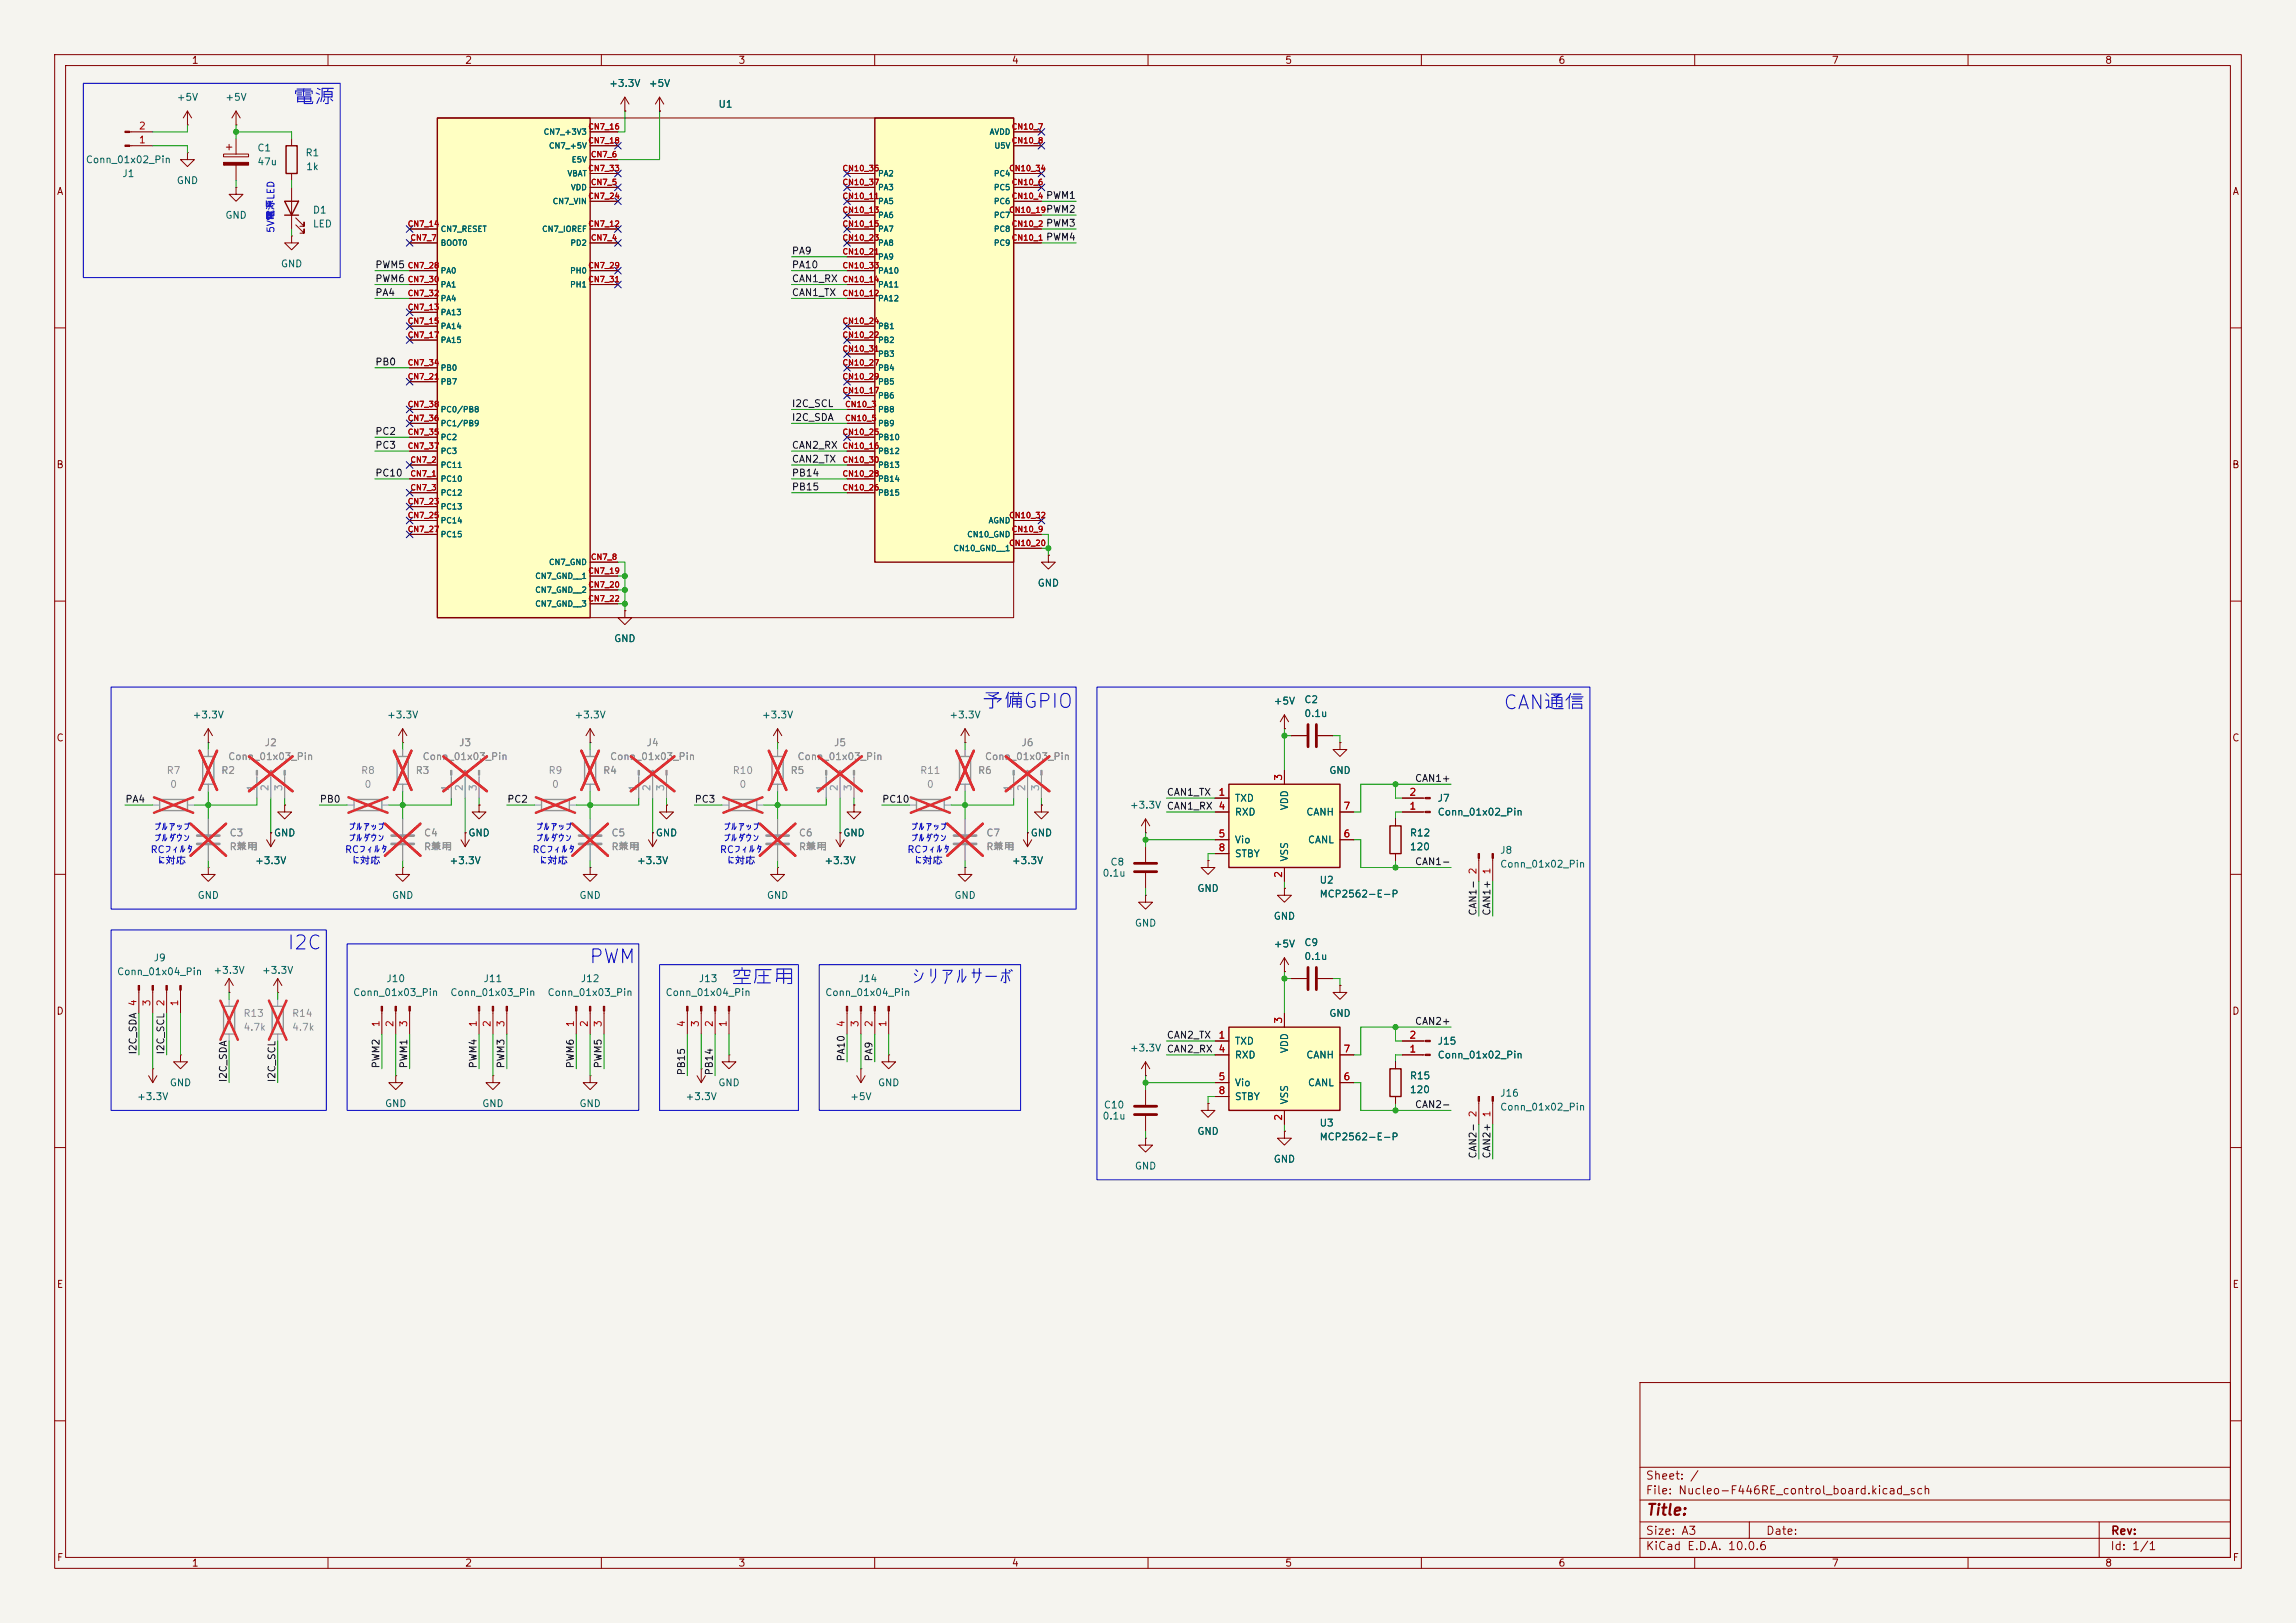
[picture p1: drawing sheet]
<svg xmlns="http://www.w3.org/2000/svg" width="420mm" height="297mm" viewBox="0 0 420 297" stroke-linecap="round" stroke-linejoin="round" font-family="sans-serif">
<defs><g id="words">
<g font-size="2.5" fill="#0000c2">
<text x="53.6" y="19.7">電源</text>
<text x="179.5" y="130.2">予備GPIO</text>
<text x="274.8" y="130.5">CAN通信</text>
<text x="52.4" y="174.4">I2C</text>
<text x="107.6" y="176.9">PWM</text>
<text x="133.7" y="180.8">空圧用</text>
<text x="166.4" y="180.8">シリアルサーボ</text>
</g>
<text font-size="2" fill="#840000" x="301" y="277.8">Title:</text>
<g font-size="1.5" fill="#840000">
<text x="300.9" y="273.8">File: Nucleo-F446RE_control_board.kicad_sch</text>
<text x="300.9" y="271.1">Sheet: /</text>
<text x="300.9" y="281.2">Size: A3</text>
<text x="322.9" y="281.2">Date:</text>
<text x="386" y="281.2">Rev:</text>
<text x="300.9" y="284">KiCad E.D.A. 10.0.6</text>
<text x="385.9" y="284">Id: 1/1</text>
</g>
<g font-size="1.3" fill="#840000">
<text x="35" y="12">1</text>
<text x="85" y="12">2</text>
<text x="135" y="12">3</text>
<text x="185" y="12">4</text>
<text x="235" y="12">5</text>
<text x="285" y="12">6</text>
<text x="335" y="12">7</text>
<text x="385" y="12">8</text>
<text x="10.3" y="36">A</text>
<text x="408.3" y="36">A</text>
<text x="10.2" y="86">B</text>
<text x="408.2" y="86">B</text>
<text x="10.2" y="136">C</text>
<text x="408.2" y="136">C</text>
<text x="10.2" y="186">D</text>
<text x="408.2" y="186">D</text>
<text x="10.3" y="236">E</text>
<text x="408.3" y="236">E</text>
<text x="10.3" y="286">F</text>
<text x="35" y="287">1</text>
<text x="85" y="287">2</text>
<text x="135" y="287">3</text>
<text x="185" y="287">4</text>
<text x="235" y="287">5</text>
<text x="285" y="287">6</text>
<text x="335" y="287">7</text>
<text x="385" y="287">8</text>
<text x="408.3" y="286">F</text>
</g>
<g font-size="1.3" fill="#006464">
<text x="111.3" y="16.2">+3.3V</text>
<text x="118.6" y="16.2">+5V</text>
<text x="32.2" y="18.7">+5V</text>
<text x="41.1" y="18.7">+5V</text>
<text x="131.3" y="20">U1</text>
<text x="47" y="28">C1</text>
<text x="55.8" y="28.9">R1</text>
<text x="15.6" y="30.2">Conn_01x02_Pin</text>
<text x="22.3" y="32.7">J1</text>
<text x="32.2" y="34">GND</text>
<text x="47" y="30.6">47u</text>
<text x="55.9" y="31.4">1k</text>
<text x="41.1" y="40.3">GND</text>
<text x="57.1" y="39.4">D1</text>
<text x="57.1" y="41.9">LED</text>
<text x="51.3" y="49.2">GND</text>
<text x="189.7" y="107.6">GND</text>
<text x="112.2" y="117.8">GND</text>
<text x="35.1" y="131.8">+3.3V</text>
<text x="70.7" y="131.8">+3.3V</text>
<text x="105" y="131.8">+3.3V</text>
<text x="139.3" y="131.8">+3.3V</text>
<text x="173.6" y="131.8">+3.3V</text>
<text x="232.9" y="129.2">+5V</text>
<text x="238.5" y="129">C2</text>
<text x="238.5" y="131.5">0.1u</text>
<text x="243" y="141.9">GND</text>
<text x="206.6" y="148.3">+3.3V CAN1_RX</text>
<text x="225.8" y="147">TXD</text>
<text x="225.8" y="149.6">RXD</text>
<text x="235.9" y="148.4" transform="rotate(-90 235.9 148.4)">VDD</text>
<text x="238.8" y="149.6">CANH</text>
<text x="262.9" y="147">J7</text>
<text x="262.9" y="149.6">Conn_01x02_Pin</text>
<text x="50" y="153.4">GND</text>
<text x="85.6" y="153.4">GND</text>
<text x="119.9" y="153.4">GND</text>
<text x="154.1" y="153.4">GND</text>
<text x="188.4" y="153.4">GND</text>
<text x="225.8" y="154.6">Vio</text>
<text x="239.1" y="154.6">CANL</text>
<text x="257.8" y="153.4">R12</text>
<text x="257.8" y="155.9">120</text>
<text x="46.6" y="158.4">+3.3V</text>
<text x="82.1" y="158.4">+3.3V</text>
<text x="116.4" y="158.4">+3.3V</text>
<text x="150.7" y="158.4">+3.3V</text>
<text x="185" y="158.4">+3.3V</text>
<text x="201.6" y="160.7">0.1u</text>
<text x="203" y="158.7">C8</text>
<text x="225.8" y="157.2">STBY</text>
<text x="235.9" y="157.8" transform="rotate(-90 235.9 157.8)">VSS</text>
<text x="241.3" y="162">U2</text>
<text x="274.3" y="156.5">J8</text>
<text x="274.3" y="159.1">Conn_01x02_Pin</text>
<text x="36" y="164.8">GND</text>
<text x="71.6" y="164.8">GND</text>
<text x="105.9" y="164.8">GND</text>
<text x="140.2" y="164.8">GND</text>
<text x="174.5" y="164.8">GND</text>
<text x="218.9" y="163.5">GND</text>
<text x="241.3" y="164.5">MCP2562-E-P</text>
<text x="207.5" y="169.9">GND</text>
<text x="232.9" y="168.6">GND</text>
<text x="232.9" y="173.7">+5V</text>
<text x="238.5" y="173.4">C9</text>
<text x="21.3" y="178.8">Conn_01x04_Pin</text>
<text x="28" y="176.2">J9</text>
<text x="38.9" y="178.5">+3.3V</text>
<text x="47.8" y="178.5">+3.3V</text>
<text x="238.5" y="176">0.1u</text>
<text x="64.5" y="182.6">Conn_01x03_Pin</text>
<text x="70.6" y="180">J10</text>
<text x="82.3" y="182.6">Conn_01x03_Pin</text>
<text x="88.3" y="180">J11</text>
<text x="100.1" y="182.6">Conn_01x03_Pin</text>
<text x="106.1" y="180">J12</text>
<text x="121.6" y="182.6">Conn_01x04_Pin</text>
<text x="127.7" y="180">J13</text>
<text x="150.9" y="182.6">Conn_01x04_Pin</text>
<text x="156.9" y="180">J14</text>
<text x="225.8" y="191.5">TXD</text>
<text x="243" y="186.4">GND</text>
<text x="262.9" y="191.5">J15</text>
<text x="206.6" y="192.7">+3.3V CAN2_RX</text>
<text x="225.8" y="194">RXD</text>
<text x="235.9" y="192.8" transform="rotate(-90 235.9 192.8)">VDD</text>
<text x="238.8" y="194">CANH</text>
<text x="257.8" y="197.8">R15</text>
<text x="262.9" y="194">Conn_01x02_Pin</text>
<text x="25" y="201.6">+3.3V</text>
<text x="31" y="199.1">GND</text>
<text x="70.3" y="202.9">GND</text>
<text x="88.1" y="202.9">GND</text>
<text x="105.9" y="202.9">GND</text>
<text x="125.3" y="201.6">+3.3V</text>
<text x="131.3" y="199.1">GND</text>
<text x="155.4" y="201.6">+5V</text>
<text x="160.5" y="199.1">GND</text>
<text x="201.8" y="203.1">C10</text>
<text x="225.8" y="199.1">Vio</text>
<text x="225.8" y="201.6">STBY</text>
<text x="235.9" y="202.2" transform="rotate(-90 235.9 202.2)">VSS</text>
<text x="239.1" y="199.1">CANL</text>
<text x="257.8" y="200.4">120</text>
<text x="274.3" y="201">J16</text>
<text x="274.3" y="203.5">Conn_01x02_Pin</text>
<text x="201.6" y="205.2">0.1u</text>
<text x="218.9" y="208">GND</text>
<text x="241.3" y="206.4">U3</text>
<text x="241.3" y="209">MCP2562-E-P</text>
<text x="207.5" y="214.3">GND</text>
<text x="232.9" y="213.1">GND</text>
</g>
<g font-size="1.3" fill="#a90000">
<text x="25.3" y="24">2</text>
<text x="25.3" y="26.5">1</text>
<text x="234.8" y="143" transform="rotate(-90 234.8 143)">3</text>
<text x="222.8" y="145.9">1</text>
<text x="222.8" y="148.5">4</text>
<text x="245.6" y="148.5">7</text>
<text x="257.7" y="148.5">1</text>
<text x="257.7" y="145.9">2</text>
<text x="222.8" y="153.5">5</text>
<text x="245.6" y="153.5">6</text>
<text x="222.8" y="156.1">8</text>
<text x="234.8" y="160.8" transform="rotate(-90 234.8 160.8)">2</text>
<text x="25.3" y="184.2" transform="rotate(-90 25.3 184.2)">4</text>
<text x="27.8" y="184.2" transform="rotate(-90 27.8 184.2)">3</text>
<text x="30.3" y="184.2" transform="rotate(-90 30.3 184.2)">2</text>
<text x="32.9" y="184.2" transform="rotate(-90 32.9 184.2)">1</text>
<text x="69.7" y="188.1" transform="rotate(-90 69.7 188.1)">1</text>
<text x="72.3" y="188.1" transform="rotate(-90 72.3 188.1)">2</text>
<text x="74.8" y="188.1" transform="rotate(-90 74.8 188.1)">3</text>
<text x="87.5" y="188.1" transform="rotate(-90 87.5 188.1)">1</text>
<text x="90" y="188.1" transform="rotate(-90 90 188.1)">2</text>
<text x="92.6" y="188.1" transform="rotate(-90 92.6 188.1)">3</text>
<text x="105.3" y="188.1" transform="rotate(-90 105.3 188.1)">1</text>
<text x="107.8" y="188.1" transform="rotate(-90 107.8 188.1)">2</text>
<text x="110.4" y="188.1" transform="rotate(-90 110.4 188.1)">3</text>
<text x="125.6" y="188.1" transform="rotate(-90 125.6 188.1)">4</text>
<text x="128.1" y="188.1" transform="rotate(-90 128.1 188.1)">3</text>
<text x="130.7" y="188.1" transform="rotate(-90 130.7 188.1)">2</text>
<text x="133.2" y="188.1" transform="rotate(-90 133.2 188.1)">1</text>
<text x="154.8" y="188.1" transform="rotate(-90 154.8 188.1)">4</text>
<text x="157.3" y="188.1" transform="rotate(-90 157.3 188.1)">3</text>
<text x="159.9" y="188.1" transform="rotate(-90 159.9 188.1)">2</text>
<text x="162.4" y="188.1" transform="rotate(-90 162.4 188.1)">1</text>
<text x="222.8" y="190.4">1</text>
<text x="234.8" y="187.4" transform="rotate(-90 234.8 187.4)">3</text>
<text x="257.7" y="190.4">2</text>
<text x="222.8" y="192.9">4</text>
<text x="222.8" y="198">5</text>
<text x="245.6" y="198">6</text>
<text x="245.6" y="192.9">7</text>
<text x="257.7" y="192.9">1</text>
<text x="222.8" y="200.5">8</text>
<text x="234.8" y="205.2" transform="rotate(-90 234.8 205.2)">2</text>
</g>
<g font-size="1.3" fill="#0f0f0f">
<text x="191.2" y="36.7">PWM1</text>
<text x="191.2" y="41.8">PWM3</text>
<text x="191.2" y="39.2">PWM2</text>
<text x="144.8" y="46.9">PA9</text>
<text x="191.2" y="44.3">PWM4</text>
<text x="68.6" y="51.9">PWM6</text>
<text x="68.6" y="49.4">PWM5</text>
<text x="144.8" y="51.9">CAN1_RX</text>
<text x="144.8" y="49.4">PA10</text>
<text x="68.6" y="54.5">PA4</text>
<text x="144.8" y="54.5">CAN1_TX</text>
<text x="68.6" y="67.2">PB0</text>
<text x="144.8" y="77.3">I2C_SDA</text>
<text x="144.8" y="74.8">I2C_SCL</text>
<text x="68.6" y="82.4">PC3</text>
<text x="68.6" y="79.9">PC2</text>
<text x="144.8" y="82.4">CAN2_RX</text>
<text x="68.6" y="87.5">PC10</text>
<text x="144.8" y="87.5">PB14</text>
<text x="144.8" y="85">CAN2_TX</text>
<text x="144.8" y="90">PB15</text>
<text x="258.7" y="143.4">CAN1+</text>
<text x="22.8" y="147.2">PA4</text>
<text x="58.4" y="147.2">PB0</text>
<text x="92.7" y="147.2">PC2</text>
<text x="127" y="147.2">PC3</text>
<text x="161.3" y="147.2">PC10</text>
<text x="213.3" y="145.9">CAN1_TX</text>
<text x="258.7" y="158.6">CAN1-</text>
<text x="270.4" y="167.7" transform="rotate(-90 270.4 167.7)">CAN1- 2</text>
<text x="272.9" y="167.7" transform="rotate(-90 272.9 167.7)">CAN1+ 1</text>
<text x="213.3" y="190.4">CAN2_TX</text>
<text x="258.7" y="187.8">CAN2+</text>
<text x="25.3" y="193.1" transform="rotate(-90 25.3 193.1)">I2C_SDA</text>
<text x="30.4" y="193.1" transform="rotate(-90 30.4 193.1)">I2C_SCL</text>
<text x="69.7" y="195.6" transform="rotate(-90 69.7 195.6)">PWM2</text>
<text x="74.8" y="195.6" transform="rotate(-90 74.8 195.6)">PWM1</text>
<text x="87.5" y="195.6" transform="rotate(-90 87.5 195.6)">PWM4</text>
<text x="92.6" y="195.6" transform="rotate(-90 92.6 195.6)">PWM3</text>
<text x="105.3" y="195.6" transform="rotate(-90 105.3 195.6)">PWM6</text>
<text x="110.4" y="195.6" transform="rotate(-90 110.4 195.6)">PWM5</text>
<text x="125.6" y="196.9" transform="rotate(-90 125.6 196.9)">PB15</text>
<text x="130.7" y="196.9" transform="rotate(-90 130.7 196.9)">PB14</text>
<text x="154.8" y="194.3" transform="rotate(-90 154.8 194.3)">PA10</text>
<text x="159.9" y="194.3" transform="rotate(-90 159.9 194.3)">PA9</text>
<text x="41.8" y="198.1" transform="rotate(-90 41.8 198.1)">I2C_SDA</text>
<text x="50.7" y="198.1" transform="rotate(-90 50.7 198.1)">I2C_SCL</text>
<text x="258.7" y="203.1">CAN2-</text>
<text x="270.4" y="212.1" transform="rotate(-90 270.4 212.1)">CAN2- 2</text>
<text x="272.9" y="212.1" transform="rotate(-90 272.9 212.1)">CAN2+ 1</text>
</g>
<g font-size="1.3" fill="#0000c2">
<text x="50.5" y="42.7" transform="rotate(-90 50.5 42.7)">5V電源LED</text>
<text x="28" y="152.3">プルアップ</text>
<text x="28" y="154.4">プルダウン</text>
<text x="63.6" y="152.3">プルアップ</text>
<text x="63.6" y="154.4">プルダウン</text>
<text x="97.9" y="152.3">プルアップ</text>
<text x="97.9" y="154.4">プルダウン</text>
<text x="132.2" y="152.3">プルアップ</text>
<text x="132.2" y="154.4">プルダウン</text>
<text x="166.5" y="152.3">プルアップ</text>
<text x="166.5" y="154.4">プルダウン</text>
<text x="27.4" y="156.4">RCフィルタ</text>
<text x="28.8" y="158.5">に対応</text>
<text x="63" y="156.4">RCフィルタ</text>
<text x="64.4" y="158.5">に対応</text>
<text x="97.3" y="156.4">RCフィルタ</text>
<text x="98.7" y="158.5">に対応</text>
<text x="131.6" y="156.4">RCフィルタ</text>
<text x="133" y="158.5">に対応</text>
<text x="165.9" y="156.4">RCフィルタ</text>
<text x="167.3" y="158.5">に対応</text>
</g>
<g font-size="1.3" fill="#939391">
<text x="48.3" y="136.9">J2</text>
<text x="83.9" y="136.9">J3</text>
<text x="118.2" y="136.9">J4</text>
<text x="152.5" y="136.9">J5</text>
<text x="186.7" y="136.9">J6</text>
<text x="30.4" y="141.9">R7</text>
<text x="40.4" y="141.9">R2</text>
<text x="41.6" y="139.4">Conn_01x03_Pin</text>
<text x="65.9" y="141.9">R8</text>
<text x="75.9" y="141.9">R3</text>
<text x="77.2" y="139.4">Conn_01x03_Pin</text>
<text x="100.2" y="141.9">R9</text>
<text x="110.2" y="141.9">R4</text>
<text x="111.5" y="139.4">Conn_01x03_Pin</text>
<text x="133.9" y="141.9">R10</text>
<text x="144.5" y="141.9">R5</text>
<text x="145.8" y="139.4">Conn_01x03_Pin</text>
<text x="168.2" y="141.9">R11</text>
<text x="178.8" y="141.9">R6</text>
<text x="180.1" y="139.4">Conn_01x03_Pin</text>
<text x="31" y="144.5">0</text>
<text x="66.6" y="144.5">0</text>
<text x="100.9" y="144.5">0</text>
<text x="135.2" y="144.5">0</text>
<text x="169.4" y="144.5">0</text>
<text x="41.9" y="153.4">C3</text>
<text x="41.9" y="155.9">R兼用</text>
<text x="77.5" y="153.4">C4</text>
<text x="77.5" y="155.9">R兼用</text>
<text x="111.7" y="153.4">C5</text>
<text x="111.7" y="155.9">R兼用</text>
<text x="146" y="153.4">C6</text>
<text x="146" y="155.9">R兼用</text>
<text x="180.3" y="153.4">C7</text>
<text x="180.3" y="155.9">R兼用</text>
<text x="44.4" y="186.4">R13</text>
<text x="44.4" y="188.9">4.7k</text>
<text x="53.3" y="186.4">R14</text>
<text x="53.3" y="188.9">4.7k</text>
</g>
<g font-size="1.3" fill="#a5a4a2">
<text x="46.9" y="144.9" transform="rotate(-90 46.9 144.9)">1</text>
<text x="49.4" y="144.9" transform="rotate(-90 49.4 144.9)">2</text>
<text x="51.9" y="144.9" transform="rotate(-90 51.9 144.9)">3</text>
<text x="82.4" y="144.9" transform="rotate(-90 82.4 144.9)">1</text>
<text x="85" y="144.9" transform="rotate(-90 85 144.9)">2</text>
<text x="87.5" y="144.9" transform="rotate(-90 87.5 144.9)">3</text>
<text x="116.7" y="144.9" transform="rotate(-90 116.7 144.9)">1</text>
<text x="119.2" y="144.9" transform="rotate(-90 119.2 144.9)">2</text>
<text x="121.8" y="144.9" transform="rotate(-90 121.8 144.9)">3</text>
<text x="151" y="144.9" transform="rotate(-90 151 144.9)">1</text>
<text x="153.5" y="144.9" transform="rotate(-90 153.5 144.9)">2</text>
<text x="156.1" y="144.9" transform="rotate(-90 156.1 144.9)">3</text>
<text x="185.3" y="144.9" transform="rotate(-90 185.3 144.9)">1</text>
<text x="187.8" y="144.9" transform="rotate(-90 187.8 144.9)">2</text>
<text x="190.4" y="144.9" transform="rotate(-90 190.4 144.9)">3</text>
</g>
<g font-size="1" fill="#a90000">
<text x="107.5" y="23.9">CN7_16</text>
<text x="185" y="23.9">CN10_7</text>
<text x="107.5" y="26.5">CN7_18</text>
<text x="108" y="29">CN7_6</text>
<text x="185" y="26.5">CN10_8</text>
<text x="107.5" y="31.6">CN7_33</text>
<text x="108" y="34.1">CN7_5</text>
<text x="154" y="31.6">CN10_35</text>
<text x="154" y="34.1">CN10_37</text>
<text x="184.5" y="31.6">CN10_34</text>
<text x="185" y="34.1">CN10_6</text>
<text x="74.5" y="41.7">CN7_14</text>
<text x="107.5" y="41.7">CN7_12</text>
<text x="107.5" y="36.6">CN7_24</text>
<text x="154" y="36.6">CN10_11</text>
<text x="154" y="39.2">CN10_13</text>
<text x="154" y="41.7">CN10_15</text>
<text x="184.5" y="39.2">CN10_19</text>
<text x="185" y="41.7">CN10_2</text>
<text x="185" y="36.6">CN10_4</text>
<text x="75" y="44.3">CN7_7</text>
<text x="108" y="44.3">CN7_4</text>
<text x="154" y="46.8">CN10_21</text>
<text x="154" y="44.3">CN10_23</text>
<text x="185" y="44.3">CN10_1</text>
<text x="74.5" y="49.3">CN7_28</text>
<text x="74.5" y="51.9">CN7_30</text>
<text x="107.5" y="49.3">CN7_29</text>
<text x="107.5" y="51.9">CN7_31</text>
<text x="154" y="51.9">CN10_14</text>
<text x="154" y="49.3">CN10_33</text>
<text x="74.5" y="57">CN7_13</text>
<text x="74.5" y="59.5">CN7_15</text>
<text x="74.5" y="54.4">CN7_32</text>
<text x="154" y="54.4">CN10_12</text>
<text x="154" y="59.5">CN10_24</text>
<text x="74.5" y="62">CN7_17</text>
<text x="154" y="62">CN10_22</text>
<text x="154" y="64.6">CN10_31</text>
<text x="74.5" y="69.7">CN7_21</text>
<text x="74.5" y="67.1">CN7_34</text>
<text x="154" y="67.1">CN10_27</text>
<text x="154" y="69.7">CN10_29</text>
<text x="74.5" y="77.3">CN7_36</text>
<text x="74.5" y="74.7">CN7_38</text>
<text x="154" y="72.2">CN10_17</text>
<text x="154.5" y="74.7">CN10_3</text>
<text x="154.5" y="77.3">CN10_5</text>
<text x="74.5" y="79.8">CN7_35</text>
<text x="74.5" y="82.4">CN7_37</text>
<text x="154" y="82.4">CN10_16</text>
<text x="154" y="79.8">CN10_25</text>
<text x="75" y="87.4">CN7_1</text>
<text x="75" y="84.9">CN7_2</text>
<text x="75" y="90">CN7_3</text>
<text x="154" y="90">CN10_26</text>
<text x="154" y="87.4">CN10_28</text>
<text x="154" y="84.9">CN10_30</text>
<text x="74.5" y="92.5">CN7_23</text>
<text x="74.5" y="95.1">CN7_25</text>
<text x="184.5" y="95.1">CN10_32</text>
<text x="74.5" y="97.6">CN7_27</text>
<text x="184.5" y="100.1">CN10_20</text>
<text x="185" y="97.6">CN10_9</text>
<text x="107.5" y="105.2">CN7_19</text>
<text x="107.5" y="107.8">CN7_20</text>
<text x="108" y="102.7">CN7_8</text>
<text x="107.5" y="110.3">CN7_22</text>
</g>
<g font-size="1" fill="#006464">
<text x="99.4" y="24.9">CN7_+3V3</text>
<text x="100.3" y="27.4">CN7_+5V</text>
<text x="104.5" y="30">E5V</text>
<text x="180.9" y="24.9">AVDD</text>
<text x="181.8" y="27.4">U5V</text>
<text x="103.7" y="32.5">VBAT</text>
<text x="104.3" y="35.1">VDD</text>
<text x="160.5" y="32.5">PA2</text>
<text x="160.5" y="35.1">PA3</text>
<text x="181.7" y="35.1">PC5</text>
<text x="181.7" y="32.5">PC4</text>
<text x="101" y="37.6">CN7_VIN</text>
<text x="160.5" y="37.6">PA5</text>
<text x="160.5" y="40.1">PA6</text>
<text x="181.7" y="37.6">PC6</text>
<text x="181.7" y="40.1">PC7</text>
<text x="80.5" y="45.2">BOOT0</text>
<text x="80.5" y="42.7">CN7_RESET</text>
<text x="99.1" y="42.7">CN7_IOREF</text>
<text x="104.2" y="45.2">PD2</text>
<text x="160.5" y="42.7">PA7</text>
<text x="160.5" y="47.8">PA9</text>
<text x="160.5" y="45.2">PA8</text>
<text x="181.7" y="45.2">PC9</text>
<text x="181.7" y="42.7">PC8</text>
<text x="80.5" y="50.3">PA0</text>
<text x="80.5" y="52.8">PA1</text>
<text x="104.2" y="50.3">PH0</text>
<text x="104.2" y="52.8">PH1</text>
<text x="160.5" y="52.8">PA11</text>
<text x="160.5" y="50.3">PA10</text>
<text x="80.5" y="57.9">PA13</text>
<text x="80.5" y="55.4">PA4</text>
<text x="160.5" y="55.4">PA12</text>
<text x="80.5" y="60.5">PA14</text>
<text x="80.5" y="63">PA15</text>
<text x="160.5" y="63">PB2</text>
<text x="160.5" y="60.5">PB1</text>
<text x="160.5" y="65.5">PB3</text>
<text x="80.5" y="70.6">PB7</text>
<text x="80.5" y="68.1">PB0</text>
<text x="160.5" y="68.1">PB4</text>
<text x="160.5" y="70.6">PB5</text>
<text x="80.5" y="75.7">PC0/PB8</text>
<text x="160.5" y="75.7">PB8</text>
<text x="160.5" y="73.2">PB6</text>
<text x="80.5" y="80.8">PC2</text>
<text x="80.5" y="78.2">PC1/PB9</text>
<text x="80.5" y="83.3">PC3</text>
<text x="160.5" y="78.2">PB9</text>
<text x="160.5" y="83.3">PB12</text>
<text x="160.5" y="80.8">PB10</text>
<text x="80.5" y="88.4">PC10</text>
<text x="80.5" y="85.9">PC11</text>
<text x="160.5" y="88.4">PB14</text>
<text x="160.5" y="85.9">PB13</text>
<text x="80.5" y="90.9">PC12</text>
<text x="80.5" y="93.5">PC13</text>
<text x="160.5" y="90.9">PB15</text>
<text x="80.5" y="96">PC14</text>
<text x="80.5" y="98.6">PC15</text>
<text x="174.3" y="101.1">CN10_GND__1</text>
<text x="176.8" y="98.6">CN10_GND</text>
<text x="180.7" y="96">AGND</text>
<text x="97.8" y="106.2">CN7_GND__1</text>
<text x="100.3" y="103.6">CN7_GND</text>
<text x="97.8" y="108.7">CN7_GND__2</text>
<text x="97.8" y="111.3">CN7_GND__3</text>
</g>
</g></defs>
<path d="M0 0h420v297h-420z" fill="#f5f4ef" stroke="#f5f4ef" stroke-width=".18"/>
<g fill="none" stroke="#840000" stroke-width=".18">
<path d="M10 10h400v277h-400zM12 12h396v273h-396zM60 10v2M110 10v2M160 10v2M210 10v2M260 10v2M310 10v2M360 10v2M10 60h2M408 60h2M10 110h2"/>
<path d="M408 110h2M142.2 135.9h.1M142.2 133.4l-.7 1.2M142.2 133.4l.8 1.2M142.2 133.4v2.5M176.5 135.9h.1M176.5 133.4l-.7 1.2M176.5 133.4l.8 1.2M176.5 133.4v2.5M10 160h2M107.9 158.8v1.2h1.3l-1.3 1.3-1.2-1.3h1.2M107.9 158.8h.1"/>
<path d="M142.2 158.8v1.2h1.3l-1.3 1.3-1.2-1.3h1.2M142.2 158.8h.1M152.9 153.7l.8 1.2M153.7 152.4h.1M153.7 152.4v2.5M154.4 153.7l-.7 1.2M176.5 158.8v1.2h1.3l-1.3 1.3-1.2-1.3h1.2M176.5 158.8h.1M187.2 153.7l.8 1.2M188 152.4h.1M188 152.4v2.5M188.7 153.7l-.7 1.2"/>
<path d="M190.5 147.3v1.3h1.3l-1.3 1.3-1.3-1.3h1.3M190.5 147.3h.1M408 160h2M87.6 185v4.2M90.2 196.9v1.2h1.2l-1.2 1.3-1.3-1.3h1.3M90.2 196.9h.1M90.2 185v4.2M92.7 185v4.2M105.4 185v4.2M107.9 196.9v1.2h1.3l-1.3 1.3-1.2-1.3h1.2M107.9 196.9h.1M107.9 185v4.2"/>
<path d="M110.5 185v4.2M10 210h2M408 210h2M300 253h108v32h-108zM10 260h2M300 278.5h108M300 274.5h108M300 268.5h108M320 278.5v3M384 278.5v6.5M408 260h2M60 285v2"/>
<path d="M110 285v2M160 285v2M210 285v2M260 285v2M300 281.5h108M310 285v2M360 285v2"/>
</g>
<g fill="#840000" stroke="#840000" stroke-width=".18">
<path d="M87.5 184.2h.3v.8h-.3z"/>
<path d="M90 184.2h.3v.8h-.3z"/>
<path d="M92.6 184.2h.2v.8h-.2z"/>
<path d="M105.3 184.2h.2v.8h-.2z"/>
<path d="M107.8 184.2h.3v.8h-.3z"/>
<path d="M110.4 184.2h.2v.8h-.2z"/>
</g>
<path d="M140.2 152.9h4.1M140.2 154.4h4.1M174.5 152.9h4.1M174.5 154.4h4.1" fill="none" stroke="#9c9b98" stroke-width=".51"/>
<g fill="none" stroke="#9c9b98" stroke-width=".18">
<path d="M142.2 137.2v1.2M176.5 137.2v1.2M142.2 143.5v1.3M142.2 149.9v2.8M142.2 154.7v2.8M176.5 143.5v1.3M176.5 149.9v2.8M176.5 154.7v2.8M185.4 141.8v4.3M188 141.8v4.3M190.5 141.8v4.3M41.9 182.9v1.3"/>
<path d="M41.9 189.2v1.3M50.8 182.9v1.3M50.8 189.2v1.3"/>
</g>
<g fill="none" stroke="#e12e31" stroke-width=".46">
<path d="M140.6 137.4l3.2 7.2M143.8 137.4l-3.2 7.2M174.9 137.4l3.2 7.2M178.1 137.4l-3.2 7.2M184 138.4l7.9 6.4M191.9 138.4l-7.9 6.4M139 150.7l6.5 5.9M145.5 150.7l-6.5 5.9M173.3 150.7l6.5 5.9M179.8 150.7l-6.5 5.9M40.3 183.1l3.2 7.2M43.5 183.1l-3.2 7.2"/>
<path d="M49.2 183.1l3.2 7.2M52.4 183.1l-3.2 7.2"/>
</g>
<path d="M141.2 138.4h2.1v5.1h-2.1zM175.5 138.4h2v5.1h-2zM40.9 184.2h2v5h-2zM49.8 184.2h2v5h-2z" fill="none" stroke="#9c9b98" stroke-width=".25"/>
<g fill="#9c9b98" stroke="#9c9b98" stroke-width=".18">
<path d="M185.3 141h.2v.8h-.2z"/>
<path d="M187.8 141h.3v.8h-.3z"/>
<path d="M190.4 141h.2v.8h-.2z"/>
</g>
<g fill="#ffffc2">
<path d="M80 21.6h27.9v91.4h-27.9z"/>
<path d="M160 21.6h25.4v81.3h-25.4z"/>
</g>
<g fill="none" stroke="#840000" stroke-width=".18">
<path d="M114.3 17.8l-.8 1.3M114.3 17.8l.8 1.3M114.3 17.8v2.5M120.6 17.8l-.7 1.3M120.6 17.8l.8 1.3M120.6 17.8v2.5M80 21.6h105.4v91.4h-105.4zM107.9 34.3h5.1M107.9 29.2h5.1M107.9 24.1h5.1M107.9 26.7h5.1M107.9 36.8h5.1"/>
<path d="M107.9 31.8h5.1M114.3 20.3h.1M120.6 20.3h.1M154.9 34.3h5.1M154.9 36.8h5.1M154.9 31.8h5.1M154.9 39.4h5.1M185.4 34.3h5.1M185.4 24.1h5.1M185.4 26.7h5.1M185.4 36.8h5.1M185.4 31.8h5.1"/>
<path d="M185.4 39.4h5.1M74.9 44.5h5.1M74.9 41.9h5.1M74.9 57.2h5.1M74.9 59.7h5.1M74.9 49.5h5.1M74.9 52.1h5.1M74.9 54.6h5.1M107.9 44.5h5.1M107.9 41.9h5.1M107.9 49.5h5.1M107.9 52.1h5.1"/>
<path d="M154.9 44.5h5.1M154.9 41.9h5.1M154.9 59.7h5.1M154.9 49.5h5.1M154.9 52.1h5.1M154.9 54.6h5.1M154.9 47h5.1M185.4 44.5h5.1M185.4 41.9h5.1M74.9 62.2h5.1M74.9 69.9h5.1M74.9 67.3h5.1"/>
<path d="M74.9 77.5h5.1M74.9 74.9h5.1M154.9 62.2h5.1M154.9 69.9h5.1M154.9 67.3h5.1M154.9 77.5h5.1M154.9 74.9h5.1M154.9 72.4h5.1M154.9 64.8h5.1M74.9 87.6h5.1M74.9 85.1h5.1M74.9 90.2h5.1"/>
<path d="M74.9 92.7h5.1M74.9 95.3h5.1M74.9 97.8h5.1M74.9 80h5.1M74.9 82.6h5.1M154.9 87.6h5.1M154.9 85.1h5.1M154.9 90.2h5.1M154.9 80h5.1M154.9 82.6h5.1M185.4 95.3h5.1M185.4 97.8h5.1"/>
<path d="M107.9 102.9h5.1M107.9 105.4h5.1M107.9 108h5.1M107.9 110.5h5.1M185.4 100.3h5.1M73.7 135.9h.1M73.7 133.4l-.8 1.2M73.7 133.4l.7 1.2M73.7 133.4v2.5M107.9 135.9h.1M107.9 133.4l-.7 1.2M107.9 133.4l.8 1.2"/>
<path d="M107.9 133.4v2.5M73.7 158.8v1.2h1.2l-1.2 1.3-1.3-1.3h1.3M73.7 158.8h.1M84.3 153.7l.8 1.2M85.1 152.4h.1M85.1 152.4v2.5M85.9 153.7l-.8 1.2M87.6 147.3v1.3h1.3l-1.3 1.3-1.2-1.3h1.2M87.6 147.3h.1M209.5 154.9v2.8M209.5 159.8v2.8M221 157.5v1.3h1.2l-1.2 1.2-1.3-1.2h1.3"/>
<path d="M221 157.5h.1M209.5 163.8v1.3h1.3l-1.3 1.3-1.2-1.3h1.2M209.5 163.8h.1M234.9 162.6v1.2h1.3l-1.3 1.3-1.2-1.3h1.2M234.9 162.6h.1M234.9 177.8h.1M234.9 175.3l-.7 1.2M234.9 175.3l.8 1.2M234.9 175.3v2.5M69.8 185v4.2M72.4 196.9v1.2h1.3l-1.3 1.3-1.3-1.3h1.3M72.4 196.9h.1"/>
<path d="M72.4 185v4.2M74.9 185v4.2M209.5 196.9h.1M209.5 194.3l-.7 1.3M209.5 194.3l.8 1.3M209.5 194.3v2.6"/>
</g>
<path d="M80 21.6h27.9v91.4h-27.9zM160 21.6h25.4v81.3h-25.4z" fill="none" stroke="#840000" stroke-width=".25"/>
<g fill="#840000" stroke="#840000" stroke-width=".18">
<path d="M69.7 184.2h.3v.8h-.3z"/>
<path d="M72.3 184.2h.2v.8h-.2z"/>
<path d="M74.8 184.2h.3v.8h-.3z"/>
</g>
<path d="M72.6 138.4h2.1v5.1h-2.1zM106.9 138.4h2.1v5.1h-2.1zM99.1 146.3h5v2h-5z" fill="none" stroke="#9c9b98" stroke-width=".25"/>
<g fill="none" stroke="#9c9b98" stroke-width=".18">
<path d="M73.7 137.2v1.2M107.9 137.2v1.2M73.7 143.5v1.3M73.7 149.9v2.8M73.7 154.7v2.8M82.5 141.8v4.3M85.1 141.8v4.3M87.6 141.8v4.3M97.8 147.3h1.3M104.1 147.3h1.3M107.9 143.5v1.3M107.9 149.9v2.8"/>
<path d="M107.9 154.7v2.8M151.1 141.8v4.3M153.7 141.8v4.3M156.2 141.8v4.3"/>
</g>
<g fill="none" stroke="#e12e31" stroke-width=".46">
<path d="M72.1 137.4l3.2 7.2M75.3 137.4l-3.2 7.2M81.1 138.4l8 6.4M89.1 138.4l-8 6.4M106.3 137.4l3.3 7.2M109.6 137.4l-3.3 7.2M149.7 138.4l7.9 6.4M157.6 138.4l-7.9 6.4M70.4 150.7l6.5 5.9M76.9 150.7l-6.5 5.9M98 145.9l7.2 2.8M104.7 150.7l6.5 5.9"/>
<path d="M105.2 145.9l-7.2 2.8M111.2 150.7l-6.5 5.9"/>
</g>
<g fill="#9c9b98" stroke="#9c9b98" stroke-width=".18">
<path d="M151 141h.3v.8h-.3z"/>
<path d="M153.5 141h.3v.8h-.3z"/>
<path d="M156.1 141h.2v.8h-.2z"/>
<path d="M82.4 141h.3v.8h-.3z"/>
<path d="M85 141h.2v.8h-.2z"/>
<path d="M87.5 141h.3v.8h-.3z"/>
</g>
<path d="M71.6 152.9h4.1M71.6 154.4h4.1M105.9 152.9h4.1M105.9 154.4h4.1" fill="none" stroke="#9c9b98" stroke-width=".51"/>
<path d="M207.5 159.5h4.1M207.5 158h4.1" fill="none" stroke="#840000" stroke-width=".51"/>
<path d="M224.8 143.5h20.3v15.3h-20.3z" fill="#ffffc2"/>
<path d="M224.8 143.5h20.3v15.3h-20.3z" fill="none" stroke="#840000" stroke-width=".25"/>
<g fill="none" stroke="#840000" stroke-width=".18">
<path d="M234.9 133.4h.1M234.9 130.8v2.6M234.9 130.8l-.7 1.3M234.9 130.8l.8 1.3M236.2 134.6h2.8M241 134.6h2.8M222.2 146.1h2.6M222.2 148.6h2.6M222.2 153.7h2.6M222.2 156.2h2.6M234.9 141v2.5M234.9 158.8v2.5"/>
<path d="M245.1 148.6h2.5M245.1 153.7h2.5M209.5 199.4v2.8M209.5 208.3v1.3h1.3l-1.3 1.2-1.2-1.2h1.2M209.5 208.3h.1M209.5 204.2v2.8"/>
</g>
<path d="M239.3 132.6v4.1M240.8 132.6v4.1M207.5 204h4.1M207.5 202.4h4.1" fill="none" stroke="#840000" stroke-width=".51"/>
<path d="M224.8 188h20.3v15.2h-20.3z" fill="#ffffc2"/>
<path d="M52.1 36.8h2.5l-1.3 2.6zM52.1 39.4h2.5M52.3 26.7h2.1v5.1h-2.1zM254.3 151.1h2v5.1h-2zM224.8 188h20.3v15.2h-20.3zM254.3 195.6h2v5.1h-2z" fill="none" stroke="#840000" stroke-width=".25"/>
<g fill="none" stroke="#840000" stroke-width=".18">
<path d="M23.7 26.7h4.2M23.7 24.1h4.2M34.3 27.9v1.3h1.3l-1.3 1.3-1.3-1.3h1.3M34.3 27.9h.1M34.3 22.9h.1M34.3 20.3l-.8 1.3M34.3 20.3l.8 1.3M34.3 20.3v2.6M40.9 28.2h4.6v.5h-4.6zM41.4 26.9h1M41.9 26.4v1M43.2 34.3v1.3h1.2l-1.2 1.2-1.3-1.2h1.3"/>
<path d="M43.2 34.3h.1M43.2 22.9h.1M43.2 20.3v2.6M43.2 25.4v2.8M43.2 30.2v2.8M43.2 20.3l-.8 1.3M43.2 20.3l.7 1.3M53.3 25.4v1.3M53.3 31.8v1.2M53.3 34.3v7.6M54.1 39.9l1.5 1.5v-.8v.8h-.7M107.9 26.7h5.1"/>
<path d="M107.9 24.1h5.1M107.9 34.3h5.1M107.9 29.2h5.1M107.9 36.8h5.1M107.9 31.8h5.1M114.3 20.3h.1M120.6 20.3h.1M154.9 34.3h5.1M154.9 36.8h5.1M154.9 31.8h5.1M154.9 39.4h5.1M185.4 26.7h5.1"/>
<path d="M185.4 24.1h5.1M185.4 34.3h5.1M185.4 36.8h5.1M185.4 31.8h5.1M185.4 39.4h5.1M53.3 43.2v1.3h1.3l-1.3 1.2-1.2-1.2h1.2M53.3 43.2h.1M54.1 41.1l1.5 1.6v-.8v.8h-.7M74.9 44.5h5.1M74.9 41.9h5.1M74.9 57.2h5.1M74.9 59.7h5.1"/>
<path d="M74.9 49.5h5.1M74.9 52.1h5.1M74.9 54.6h5.1M107.9 44.5h5.1M107.9 41.9h5.1M107.9 49.5h5.1M107.9 52.1h5.1M154.9 44.5h5.1M154.9 41.9h5.1M154.9 59.7h5.1M154.9 49.5h5.1M154.9 52.1h5.1"/>
<path d="M154.9 54.6h5.1M154.9 47h5.1M185.4 44.5h5.1M185.4 41.9h5.1M74.9 62.2h5.1M74.9 69.9h5.1M74.9 67.3h5.1M74.9 77.5h5.1M74.9 74.9h5.1M154.9 62.2h5.1M154.9 69.9h5.1M154.9 67.3h5.1"/>
<path d="M154.9 77.5h5.1M154.9 74.9h5.1M154.9 72.4h5.1M154.9 64.8h5.1M74.9 87.6h5.1M74.9 85.1h5.1M74.9 90.2h5.1M74.9 92.7h5.1M74.9 95.3h5.1M74.9 97.8h5.1M74.9 80h5.1M74.9 82.6h5.1"/>
<path d="M154.9 87.6h5.1M154.9 85.1h5.1M154.9 90.2h5.1M154.9 80h5.1M154.9 82.6h5.1M185.4 95.3h5.1M185.4 97.8h5.1M107.9 102.9h5.1M107.9 105.4h5.1M107.9 108h5.1M107.9 110.5h5.1M114.3 111.8v1.2h1.3l-1.3 1.3-1.3-1.3h1.3"/>
<path d="M114.3 111.8h.1M185.4 100.3h5.1M191.8 101.6v1.3h1.2l-1.2 1.2-1.3-1.2h1.3M191.8 101.6h.1M38.1 135.9h.1M38.1 133.4l-.8 1.2M38.1 133.4l.8 1.2M38.1 133.4v2.5M234.9 133.4h.1M236.2 134.6h2.8M241 134.6h2.8M245.1 135.9v1.3h1.3l-1.3 1.2-1.3-1.2h1.3"/>
<path d="M245.1 135.9h.1M38.1 158.8v1.2h1.3l-1.3 1.3-1.3-1.3h1.3M38.1 158.8h.1M48.8 153.7l.7 1.2M49.5 152.4h.1M49.5 152.4v2.5M50.3 153.7l-.8 1.2M52.1 147.3v1.3h1.2l-1.2 1.3-1.3-1.3h1.3M52.1 147.3h.1M85.1 152.4h.1M87.6 147.3h.1M118.6 153.7l.8 1.2"/>
<path d="M119.4 152.4h.1M119.4 152.4v2.5M120.1 153.7l-.7 1.2M121.9 147.3v1.3h1.3l-1.3 1.3-1.3-1.3h1.3M121.9 147.3h.1M153.7 152.4h.1M156.2 147.3v1.3h1.3l-1.3 1.3-1.3-1.3h1.3M156.2 147.3h.1M188 152.4h.1M190.5 147.3h.1M209.5 152.4h.1M209.5 149.9l-.7 1.2"/>
<path d="M209.5 149.9l.8 1.2M209.5 149.9v2.5M221 157.5h.1M222.2 148.6h2.6M222.2 146.1h2.6M222.2 153.7h2.6M222.2 156.2h2.6M234.9 141v2.5M234.9 158.8v2.5M245.1 148.6h2.5M245.1 153.7h2.5M255.3 149.9v1.2"/>
<path d="M255.3 156.2v1.3M256.5 148.6h4.3M256.5 146.1h4.3M270.5 157.1v4.2M273 157.1v4.2M41.9 179.1l-.8 1.2M41.9 179.1l.8 1.2M41.9 179.1v2.5M50.8 179.1l-.8 1.2M50.8 179.1l.8 1.2M50.8 179.1v2.5M234.9 162.6h.1"/>
<path d="M234.9 177.8h.1M236.2 179.1h2.8M241 179.1h2.8M25.4 181.2v4.2M27.2 196.9l.7 1.2M27.9 195.6h.1M27.9 181.2v4.2M27.9 195.6v2.5M28.7 196.9l-.8 1.2M30.5 181.2v4.2M33 193v1.3h1.3l-1.3 1.3-1.3-1.3h1.3M33 193h.1"/>
<path d="M33 181.2v4.2M41.9 181.6h.1M50.8 181.6h.1M125.7 185v4.2M127.5 196.9l.8 1.2M128.3 195.6h.1M128.3 185v4.2M128.3 195.6v2.5M129 196.9l-.7 1.2M130.8 185v4.2M133.3 193v1.3h1.3l-1.3 1.3-1.2-1.3h1.2M133.3 193h.1"/>
<path d="M133.3 185v4.2M154.9 185v4.2M156.7 196.9l.8 1.2M157.5 195.6h.1M157.5 185v4.2M157.5 195.6v2.5M158.2 196.9l-.7 1.2M160 185v4.2M162.6 193v1.3h1.2l-1.2 1.3-1.3-1.3h1.3M162.6 193h.1M162.6 185v4.2M222.2 190.5h2.6"/>
<path d="M222.2 193h2.6M222.2 198.1h2.6M234.9 185.4v2.6M245.1 180.3v1.3h1.3l-1.3 1.3-1.3-1.3h1.3M245.1 180.3h.1M245.1 193h2.5M245.1 198.1h2.5M255.3 194.3v1.3M256.5 190.5h4.3M256.5 193h4.3M221 201.9v1.3h1.2l-1.2 1.3-1.3-1.3h1.3M221 201.9h.1"/>
<path d="M222.2 200.7h2.6M234.9 207v1.3h1.3l-1.3 1.3-1.2-1.3h1.2M234.9 207h.1M234.9 203.2v2.5M255.3 200.7v1.2M270.5 201.5v4.2M273 201.5v4.2"/>
</g>
<g fill="#840000" stroke="#840000" stroke-width=".18">
<path d="M32.9 180.3h.2v.9h-.2z"/>
<path d="M30.4 180.3h.2v.9h-.2z"/>
<path d="M27.8 180.3h.3v.9h-.3z"/>
<path d="M25.3 180.3h.2v.9h-.2z"/>
<path d="M260.8 148.5h.8v.2h-.8z"/>
<path d="M260.8 145.9h.8v.3h-.8z"/>
<path d="M260.8 192.9h.8v.3h-.8z"/>
<path d="M260.8 190.4h.8v.2h-.8z"/>
<path d="M272.9 200.7h.3v.8h-.3z"/>
<path d="M270.4 200.7h.2v.8h-.2z"/>
<path d="M272.9 156.2h.3v.9h-.3z"/>
<path d="M270.4 156.2h.2v.9h-.2z"/>
<path d="M22.9 26.5h.8v.3h-.8z"/>
<path d="M22.9 24h.8v.3h-.8z"/>
<path d="M40.9 29.7h4.6v.5h-4.6z"/>
<path d="M133.2 184.2h.3v.8h-.3z"/>
<path d="M130.7 184.2h.2v.8h-.2z"/>
<path d="M128.1 184.2h.3v.8h-.3z"/>
<path d="M125.6 184.2h.3v.8h-.3z"/>
<path d="M162.4 184.2h.3v.8h-.3z"/>
<path d="M159.9 184.2h.2v.8h-.2z"/>
<path d="M157.4 184.2h.2v.8h-.2z"/>
<path d="M154.8 184.2h.3v.8h-.3z"/>
</g>
<path d="M37.1 138.4h2v5.1h-2zM29.2 146.3h5.1v2h-5.1zM64.8 146.3h5v2h-5zM133.3 146.3h5.1v2h-5.1zM167.6 146.3h5.1v2h-5.1z" fill="none" stroke="#9c9b98" stroke-width=".25"/>
<g fill="none" stroke="#9c9b98" stroke-width=".18">
<path d="M38.1 137.2v1.2M73.7 137.2v1.2M107.9 137.2v1.2M142.2 137.2v1.2M176.5 137.2v1.2M27.9 147.3h1.3M34.3 147.3h1.3M38.1 143.5v1.3M38.1 149.9v2.8M38.1 154.7v2.8M47 141.8v4.3M49.5 141.8v4.3"/>
<path d="M52.1 141.8v4.3M63.5 147.3h1.3M69.8 147.3h1.3M73.7 143.5v1.3M73.7 149.9v2.8M73.7 154.7v2.8M82.5 142.2v3.9M85.1 142.2v3.9M87.6 142.2v3.9M107.9 143.5v1.3M107.9 149.9v2.8M107.9 154.7v2.8"/>
<path d="M116.8 141.8v4.3M119.4 141.8v4.3M121.9 141.8v4.3M132.1 147.3h1.2M138.4 147.3h1.3M142.2 143.5v1.3M142.2 149.9v2.8M142.2 154.7v2.8M151.1 142.2v3.9M153.7 142.2v3.9M156.2 142.2v3.9M166.4 147.3h1.2"/>
<path d="M172.7 147.3h1.3M176.5 143.5v1.3M176.5 149.9v2.8M176.5 154.7v2.8M185.4 142.2v3.9M188 142.2v3.9M190.5 142.2v3.9"/>
</g>
<g fill="none" stroke="#e12e31" stroke-width=".46">
<path d="M36.5 137.4l3.2 7.2M39.7 137.4l-3.2 7.2M45.6 138.4l7.9 6.4M53.5 138.4l-7.9 6.4M72.1 137.4l3.2 7.2M75.3 137.4l-3.2 7.2M81.1 138.4l8 6.4M89.1 138.4l-8 6.4M106.3 137.4l3.3 7.2M109.6 137.4l-3.3 7.2M115.4 138.4l8 6.4M123.4 138.4l-8 6.4"/>
<path d="M140.6 137.4l3.2 7.2M143.8 137.4l-3.2 7.2M149.7 138.4l7.9 6.4M157.6 138.4l-7.9 6.4M174.9 137.4l3.2 7.2M178.1 137.4l-3.2 7.2M184 138.4l7.9 6.4M191.9 138.4l-7.9 6.4M28.2 145.9l7.1 2.8M34.9 150.7l6.4 5.9M35.3 145.9l-7.1 2.8M41.3 150.7l-6.4 5.9"/>
<path d="M63.7 145.9l7.2 2.8M70.4 150.7l6.5 5.9M70.9 145.9l-7.2 2.8M76.9 150.7l-6.5 5.9M104.7 150.7l6.5 5.9M111.2 150.7l-6.5 5.9M132.3 145.9l7.2 2.8M139 150.7l6.5 5.9M139.5 145.9l-7.2 2.8M145.5 150.7l-6.5 5.9M166.6 145.9l7.2 2.8M173.3 150.7l6.5 5.9"/>
<path d="M173.8 145.9l-7.2 2.8M179.8 150.7l-6.5 5.9"/>
</g>
<path d="M36.1 152.9h4M36.1 154.4h4" fill="none" stroke="#9c9b98" stroke-width=".51"/>
<path d="M239.3 177v4.1M240.8 177v4.1" fill="none" stroke="#840000" stroke-width=".51"/>
<g fill="#9c9b98" stroke="#9c9b98" stroke-width=".18">
<path d="M116.7 141h.3v.8h-.3z"/>
<path d="M119.3 141h.2v.8h-.2z"/>
<path d="M121.8 141h.2v.8h-.2z"/>
<path d="M46.9 141h.2v.8h-.2z"/>
<path d="M49.4 141h.3v.8h-.3z"/>
<path d="M51.9 141h.3v.8h-.3z"/>
</g>
<g fill="none" stroke="#009600" stroke-width=".18">
<path d="M27.9 26.7h6.4v1.2M34.3 22.9v1.2h-6.4M43.2 22.9v2.5M43.2 33v1.3M43.2 24.1h10.1v1.3M53.3 33v1.3M114.3 20.3v3.8h-1.3M120.6 20.3v8.9h-7.6M190.5 39.4h6.3M190.5 36.8h6.3M53.3 41.9v1.3M68.6 52.1h6.3"/>
<path d="M68.6 49.5h6.3M68.6 54.6h6.3M144.8 52.1h10.1M144.8 49.5h10.1M144.8 47h10.1M144.8 54.6h10.1M190.5 44.5h6.3M190.5 41.9h6.3M68.6 67.3h6.3M144.8 74.9h10.1M144.8 77.5h10.1M68.6 87.6h6.3"/>
<path d="M68.6 80h6.3M68.6 82.6h6.3M144.8 87.6h10.1M144.8 85.1h10.1M144.8 90.2h10.1M144.8 82.6h10.1M190.5 97.8h1.3v3.8M113 102.9h1.3v8.9M113 105.4h1.3M113 110.5h1.3M113 108h1.3M190.5 100.3h1.3"/>
<path d="M38.1 135.9v1.3M73.7 135.9v1.3M107.9 135.9v1.3M142.2 135.9v1.3M176.5 135.9v1.3M234.9 134.6h1.3M234.9 133.4v7.6M243.8 134.6h1.3v1.3M22.9 147.3h5M38.1 144.8v5.1M38.1 157.5v1.3M47 146.1v1.2h-11.4"/>
<path d="M49.5 146.1v6.3M52.1 146.1v1.2M58.4 147.3h5.1M73.7 144.8v5.1M73.7 157.5v1.3M82.5 146.1v1.2h-11.4M85.1 146.1v6.3M87.6 146.1v1.2M92.7 147.3h5.1M107.9 144.8v5.1M107.9 157.5v1.3M116.8 146.1v1.2h-11.4"/>
<path d="M119.4 146.1v6.3M121.9 146.1v1.2M127 147.3h5.1M142.2 144.8v5.1M142.2 157.5v1.3M151.1 146.1v1.2h-11.4M153.7 146.1v6.3M156.2 146.1v1.2M161.3 147.3h5.1M176.5 144.8v5.1M176.5 157.5v1.3M185.4 146.1v1.2h-11.4"/>
<path d="M188 146.1v6.3M190.5 146.1v1.2M209.5 152.4v2.5M209.5 153.7h12.7M213.4 148.6h8.8M213.4 146.1h8.8M222.2 156.2h-1.2v1.3M247.6 153.7h1.3v5.1h16.5M255.3 143.5v2.6h1.2M255.3 157.5v1.3M256.5 148.6h-1.2v1.3M265.4 143.5h-16.5v5.1h-1.3"/>
<path d="M209.5 162.6v1.2M234.9 161.3v1.3M234.9 177.8v7.6M234.9 179.1h1.3M243.8 179.1h1.3v1.2M270.5 161.3v6.3M273 161.3v6.3M25.4 185.4v7.6M27.9 185.4v10.2M30.5 185.4v7.6M33 185.4v7.6M41.9 181.6v1.3"/>
<path d="M41.9 190.5v7.6M50.8 181.6v1.3M50.8 190.5v7.6M69.8 189.2v6.4M72.4 189.2v7.7M74.9 189.2v6.4M87.6 189.2v6.4M90.2 189.2v7.7M92.7 189.2v6.4M105.4 189.2v6.4M107.9 189.2v7.7M110.5 189.2v6.4"/>
<path d="M125.7 189.2v7.7M128.3 189.2v6.4M130.8 189.2v7.7M133.3 189.2v3.8M154.9 189.2v5.1M157.5 189.2v6.4M160 189.2v5.1M162.6 189.2v3.8M209.5 196.9v2.5M209.5 198.1h12.7M213.4 193h8.8M213.4 190.5h8.8"/>
<path d="M247.6 198.1h1.3v5.1h16.5M255.3 188v2.5h1.2M256.5 193h-1.2v1.3M265.4 188h-16.5v5h-1.3M209.5 207v1.3M222.2 200.7h-1.2v1.2M234.9 205.7v1.3M255.3 201.9v1.3M270.5 205.7v6.4M273 205.7v6.4"/>
</g>
<g fill="none" stroke="#000084" stroke-width=".18">
<path d="M112.4 26.1l1.2 1.2M112.4 33.7l1.2 1.2M112.4 31.1l1.2 1.3M112.4 36.2l1.2 1.2M113.6 36.2l-1.2 1.2M113.6 26.1l-1.2 1.2M113.6 33.7l-1.2 1.2M113.6 31.1l-1.2 1.3M154.3 31.1l1.2 1.3M154.3 36.2l1.2 1.2M154.3 33.7l1.2 1.2M154.3 38.8l1.2 1.2"/>
<path d="M155.5 31.1l-1.2 1.3M155.5 36.2l-1.2 1.2M155.5 33.7l-1.2 1.2M155.5 38.8l-1.2 1.2M189.9 23.5l1.2 1.2M189.9 26.1l1.2 1.2M189.9 33.7l1.2 1.2M189.9 31.1l1.2 1.3M191.1 23.5l-1.2 1.2M191.1 31.1l-1.2 1.3M191.1 26.1l-1.2 1.2M191.1 33.7l-1.2 1.2"/>
<path d="M74.3 59.1l1.2 1.2M74.3 56.5l1.2 1.3M74.3 43.8l1.2 1.3M74.3 41.3l1.2 1.2M75.5 59.1l-1.2 1.2M75.5 56.5l-1.2 1.3M75.5 43.8l-1.2 1.3M75.5 41.3l-1.2 1.2M112.4 41.3l1.2 1.2M112.4 51.5l1.2 1.2M112.4 48.9l1.2 1.2M112.4 43.8l1.2 1.3"/>
<path d="M113.6 41.3l-1.2 1.2M113.6 51.5l-1.2 1.2M113.6 48.9l-1.2 1.2M113.6 43.8l-1.2 1.3M154.3 43.8l1.2 1.3M154.3 41.3l1.2 1.2M154.3 59.1l1.2 1.2M155.5 59.1l-1.2 1.2M155.5 43.8l-1.2 1.3M155.5 41.3l-1.2 1.2M74.3 74.3l1.2 1.2M74.3 61.6l1.2 1.2"/>
<path d="M74.3 69.2l1.2 1.3M74.3 76.9l1.2 1.2M75.5 74.3l-1.2 1.2M75.5 61.6l-1.2 1.2M75.5 69.2l-1.2 1.3M75.5 76.9l-1.2 1.2M154.3 79.4l1.2 1.2M154.3 66.7l1.2 1.2M154.3 64.2l1.2 1.2M154.3 61.6l1.2 1.2M154.3 71.8l1.2 1.2M154.3 69.2l1.2 1.3"/>
<path d="M155.5 79.4l-1.2 1.2M155.5 66.7l-1.2 1.2M155.5 64.2l-1.2 1.2M155.5 61.6l-1.2 1.2M155.5 69.2l-1.2 1.3M155.5 71.8l-1.2 1.2M74.3 97.2l1.2 1.2M74.3 94.6l1.2 1.3M74.3 92.1l1.2 1.2M74.3 84.5l1.2 1.2M74.3 89.6l1.2 1.2M75.5 97.2l-1.2 1.2"/>
<path d="M75.5 94.6l-1.2 1.3M75.5 89.6l-1.2 1.2M75.5 92.1l-1.2 1.2M75.5 84.5l-1.2 1.2M189.9 94.6l1.2 1.3M191.1 94.6l-1.2 1.3"/>
</g>
<path d="M15.2 15.2h47v35.6h-47zM20.3 125.7h176.5v40.7h-176.5zM200.7 125.7h90.1v90.2h-90.1zM20.3 170.2h39.4v33h-39.4zM63.5 172.7h53.3v30.5h-53.3zM120.6 176.5h25.4v26.7h-25.4zM149.9 176.5h36.8v26.7h-36.8z" fill="none" stroke="#0000c2" stroke-width=".18"/>
<g fill="#009600" stroke="#009600" stroke-width=".18">
<circle cx="255.3" cy="143.5" r=".46"/>
<circle cx="255.3" cy="158.8" r=".46"/>
<circle cx="234.9" cy="134.6" r=".46"/>
<circle cx="234.9" cy="179.1" r=".46"/>
<circle cx="255.3" cy="188" r=".46"/>
<circle cx="255.3" cy="203.2" r=".46"/>
<circle cx="209.5" cy="198.1" r=".46"/>
<circle cx="176.5" cy="147.3" r=".46"/>
<circle cx="209.5" cy="153.7" r=".46"/>
<circle cx="38.1" cy="147.3" r=".46"/>
<circle cx="191.8" cy="100.3" r=".46"/>
<circle cx="114.3" cy="108" r=".46"/>
<circle cx="114.3" cy="110.5" r=".46"/>
<circle cx="114.3" cy="105.4" r=".46"/>
<circle cx="142.2" cy="147.3" r=".46"/>
<circle cx="107.9" cy="147.3" r=".46"/>
<circle cx="73.7" cy="147.3" r=".46"/>
<circle cx="43.2" cy="24.1" r=".46"/>
</g>
<use href="#words"/>
</svg>
